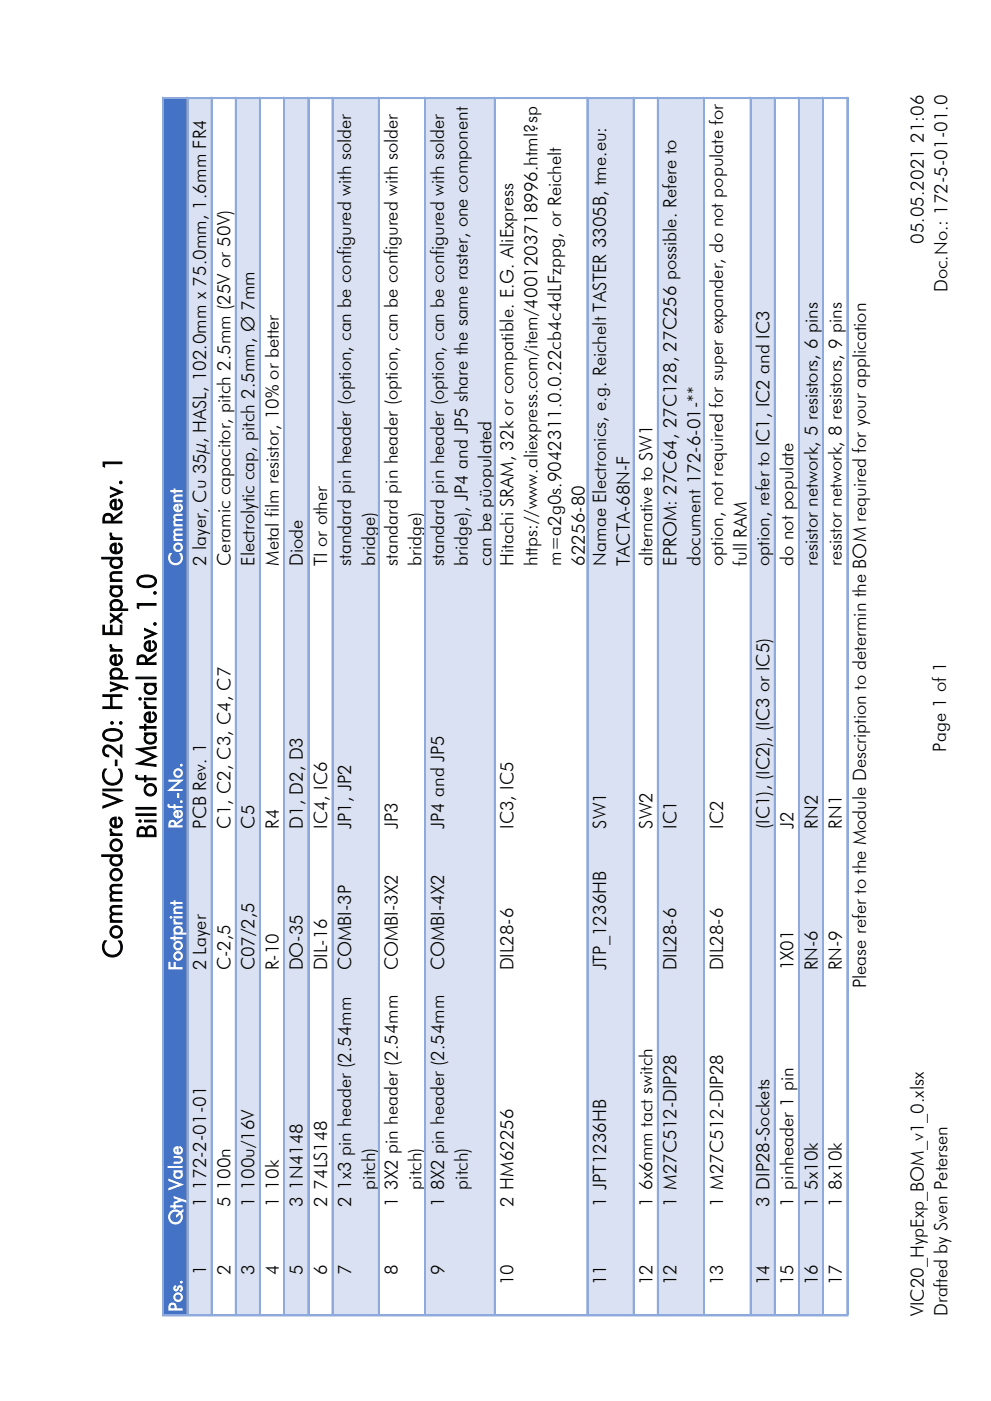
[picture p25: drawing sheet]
<svg xmlns="http://www.w3.org/2000/svg" width="210mm" height="297mm" viewBox="0 0 210 297" stroke-linecap="round" stroke-linejoin="round" font-family="sans-serif">
<defs><g id="words">
<g font-size="5.6">
<text x="33.1" y="177.8" transform="rotate(-90 33.1 177.8)">Bill of Material Rev. 1.0</text>
<text x="25.8" y="203.1" transform="rotate(-90 25.8 203.1)">Commodore VIC-20: Hyper Expander Rev. 1</text>
</g>
<g font-size="3.9">
<text x="195.7" y="51.6" transform="rotate(-90 195.7 51.6)">05.05.2021 21:06</text>
<text x="200.8" y="61.9" transform="rotate(-90 200.8 61.9)">Doc.No.: 172-5-01-01.0</text>
<text x="43.7" y="119.9" transform="rotate(-90 43.7 119.9)">2 layer, Cu 35µ, HASL, 102.0mm x 75.0mm, 1.6mm FR4</text>
<text x="48.8" y="119.9" transform="rotate(-90 48.8 119.9)">Ceramic capacitor, pitch 2.5mm (25V or 50V)</text>
<text x="53.9" y="119.9" transform="rotate(-90 53.9 119.9)">Electrolytic cap, pitch 2.5mm, Ø 7mm</text>
<text x="59.1" y="119.9" transform="rotate(-90 59.1 119.9)">Metal film resistor, 10% or better</text>
<text x="64.2" y="119.9" transform="rotate(-90 64.2 119.9)">Diode</text>
<text x="69.3" y="119.9" transform="rotate(-90 69.3 119.9)">TI or other</text>
<text x="74.4" y="119.9" transform="rotate(-90 74.4 119.9)">standard pin header (option, can be configured with solder</text>
<text x="79.5" y="119.9" transform="rotate(-90 79.5 119.9)">bridge)</text>
<text x="84.3" y="119.9" transform="rotate(-90 84.3 119.9)">standard pin header (option, can be configured with solder</text>
<text x="89.3" y="119.9" transform="rotate(-90 89.3 119.9)">bridge)</text>
<text x="94.1" y="119.9" transform="rotate(-90 94.1 119.9)">standard pin header (option, can be configured with solder</text>
<text x="99.1" y="119.9" transform="rotate(-90 99.1 119.9)">bridge), JP4 and JP5 share the same raster, one component</text>
<text x="104.2" y="119.9" transform="rotate(-90 104.2 119.9)">can be püopulated</text>
<text x="108.8" y="119.9" transform="rotate(-90 108.8 119.9)">Hitachi SRAM, 32k or compatible. E.G. AliExpress</text>
<text x="113.9" y="119.9" transform="rotate(-90 113.9 119.9)">https://www.aliexpress.com/item/4001203718996.html?sp</text>
<text x="118.9" y="119.9" transform="rotate(-90 118.9 119.9)">m=a2g0s.9042311.0.0.22cb4c4dLFzppg, or Reichelt</text>
<text x="123.9" y="119.9" transform="rotate(-90 123.9 119.9)">62256-80</text>
<text x="128.4" y="119.9" transform="rotate(-90 128.4 119.9)">Namae Electronics, e.g. Reichelt TASTER 3305B, tme.eu:</text>
<text x="133.5" y="119.9" transform="rotate(-90 133.5 119.9)">TACTA-68N-F</text>
<text x="138.2" y="119.9" transform="rotate(-90 138.2 119.9)">alternative to SW1</text>
<text x="143.4" y="119.9" transform="rotate(-90 143.4 119.9)">EPROM: 27C64, 27C128, 27C256 possible. Refere to</text>
<text x="148.4" y="119.9" transform="rotate(-90 148.4 119.9)">document 172-6-01-**</text>
<text x="153.2" y="119.9" transform="rotate(-90 153.2 119.9)">option, not required for super expander, do not populate for</text>
<text x="158.2" y="119.9" transform="rotate(-90 158.2 119.9)">full RAM</text>
<text x="163" y="119.9" transform="rotate(-90 163 119.9)">option, refer to IC1, IC2 and IC3</text>
<text x="168.1" y="119.9" transform="rotate(-90 168.1 119.9)">do not populate</text>
<text x="173.3" y="119.9" transform="rotate(-90 173.3 119.9)">resistor network, 5 resistors, 6 pins</text>
<text x="178.4" y="119.9" transform="rotate(-90 178.4 119.9)">resistor network, 8 resistors, 9 pins</text>
<text x="200.4" y="159.3" transform="rotate(-90 200.4 159.3)">Page 1 of 1</text>
<text x="43.7" y="175.6" transform="rotate(-90 43.7 175.6)">PCB Rev. 1</text>
<text x="48.8" y="175.6" transform="rotate(-90 48.8 175.6)">C1, C2, C3, C4, C7</text>
<text x="53.9" y="175.6" transform="rotate(-90 53.9 175.6)">C5</text>
<text x="59.1" y="175.6" transform="rotate(-90 59.1 175.6)">R4</text>
<text x="64.2" y="175.6" transform="rotate(-90 64.2 175.6)">D1, D2, D3</text>
<text x="69.3" y="175.6" transform="rotate(-90 69.3 175.6)">IC4, IC6</text>
<text x="74.4" y="175.6" transform="rotate(-90 74.4 175.6)">JP1, JP2</text>
<text x="84.3" y="175.6" transform="rotate(-90 84.3 175.6)">JP3</text>
<text x="94.1" y="175.6" transform="rotate(-90 94.1 175.6)">JP4 and JP5</text>
<text x="108.8" y="175.6" transform="rotate(-90 108.8 175.6)">IC3, IC5</text>
<text x="128.4" y="175.6" transform="rotate(-90 128.4 175.6)">SW1</text>
<text x="138.2" y="175.6" transform="rotate(-90 138.2 175.6)">SW2</text>
<text x="143.4" y="175.6" transform="rotate(-90 143.4 175.6)">IC1</text>
<text x="153.2" y="175.6" transform="rotate(-90 153.2 175.6)">IC2</text>
<text x="163" y="175.6" transform="rotate(-90 163 175.6)">(IC1), (IC2), (IC3 or IC5)</text>
<text x="168.1" y="175.6" transform="rotate(-90 168.1 175.6)">J2</text>
<text x="173.3" y="175.6" transform="rotate(-90 173.3 175.6)">RN2</text>
<text x="178.4" y="175.6" transform="rotate(-90 178.4 175.6)">RN1</text>
<text x="43.7" y="205.7" transform="rotate(-90 43.7 205.7)">2 Layer</text>
<text x="48.8" y="205.7" transform="rotate(-90 48.8 205.7)">C-2,5</text>
<text x="53.9" y="205.7" transform="rotate(-90 53.9 205.7)">C07/2,5</text>
<text x="59.1" y="205.7" transform="rotate(-90 59.1 205.7)">R-10</text>
<text x="64.2" y="205.7" transform="rotate(-90 64.2 205.7)">DO-35</text>
<text x="69.3" y="205.7" transform="rotate(-90 69.3 205.7)">DIL-16</text>
<text x="74.4" y="205.7" transform="rotate(-90 74.4 205.7)">COMBI-3P</text>
<text x="84.3" y="205.7" transform="rotate(-90 84.3 205.7)">COMBI-3X2</text>
<text x="94.1" y="205.7" transform="rotate(-90 94.1 205.7)">COMBI-4X2</text>
<text x="108.8" y="205.7" transform="rotate(-90 108.8 205.7)">DIL28-6</text>
<text x="128.4" y="205.7" transform="rotate(-90 128.4 205.7)">JTP_1236HB</text>
<text x="143.4" y="205.7" transform="rotate(-90 143.4 205.7)">DIL28-6</text>
<text x="153.2" y="205.7" transform="rotate(-90 153.2 205.7)">DIL28-6</text>
<text x="168.1" y="205.7" transform="rotate(-90 168.1 205.7)">1X01</text>
<text x="173.3" y="205.7" transform="rotate(-90 173.3 205.7)">RN-6</text>
<text x="178.4" y="205.7" transform="rotate(-90 178.4 205.7)">RN-9</text>
<text x="183.5" y="209.4" transform="rotate(-90 183.5 209.4)">Please refer to the Module Description to determin the BOM required for your application</text>
<text x="43.7" y="255.8" transform="rotate(-90 43.7 255.8)">1</text>
<text x="43.7" y="252.1" transform="rotate(-90 43.7 252.1)">172-2-01-01</text>
<text x="48.8" y="255.8" transform="rotate(-90 48.8 255.8)">5</text>
<text x="48.8" y="252.1" transform="rotate(-90 48.8 252.1)">100n</text>
<text x="53.9" y="255.8" transform="rotate(-90 53.9 255.8)">1 100u/16V</text>
<text x="59.1" y="255.8" transform="rotate(-90 59.1 255.8)">1</text>
<text x="59.1" y="252.1" transform="rotate(-90 59.1 252.1)">10k</text>
<text x="64.2" y="255.8" transform="rotate(-90 64.2 255.8)">3 1N4148</text>
<text x="69.3" y="255.8" transform="rotate(-90 69.3 255.8)">2 74LS148</text>
<text x="74.4" y="255.8" transform="rotate(-90 74.4 255.8)">2</text>
<text x="74.4" y="252.1" transform="rotate(-90 74.4 252.1)">1x3 pin header (2.54mm</text>
<text x="79.5" y="252.1" transform="rotate(-90 79.5 252.1)">pitch)</text>
<text x="84.3" y="255.8" transform="rotate(-90 84.3 255.8)">1</text>
<text x="84.3" y="252.1" transform="rotate(-90 84.3 252.1)">3X2 pin header (2.54mm</text>
<text x="89.3" y="252.1" transform="rotate(-90 89.3 252.1)">pitch)</text>
<text x="94.1" y="255.8" transform="rotate(-90 94.1 255.8)">1</text>
<text x="94.1" y="252.1" transform="rotate(-90 94.1 252.1)">8X2 pin header (2.54mm</text>
<text x="99.1" y="252.1" transform="rotate(-90 99.1 252.1)">pitch)</text>
<text x="108.8" y="255.8" transform="rotate(-90 108.8 255.8)">2 HM62256</text>
<text x="128.4" y="255.8" transform="rotate(-90 128.4 255.8)">1 JPT1236HB</text>
<text x="138.2" y="255.8" transform="rotate(-90 138.2 255.8)">1 6x6mm tact switch</text>
<text x="143.4" y="255.8" transform="rotate(-90 143.4 255.8)">1 M27C512-DIP28</text>
<text x="153.2" y="255.8" transform="rotate(-90 153.2 255.8)">1 M27C512-DIP28</text>
<text x="163" y="255.8" transform="rotate(-90 163 255.8)">3 DIP28-Sockets</text>
<text x="168.1" y="255.8" transform="rotate(-90 168.1 255.8)">1 pinheader 1 pin</text>
<text x="173.3" y="255.8" transform="rotate(-90 173.3 255.8)">1 5x10k</text>
<text x="178.4" y="255.8" transform="rotate(-90 178.4 255.8)">1 8x10k</text>
<text x="43.7" y="270.1" transform="rotate(-90 43.7 270.1)">1</text>
<text x="48.8" y="270.1" transform="rotate(-90 48.8 270.1)">2</text>
<text x="53.9" y="270.1" transform="rotate(-90 53.9 270.1)">3</text>
<text x="59.1" y="270.1" transform="rotate(-90 59.1 270.1)">4</text>
<text x="64.2" y="270.1" transform="rotate(-90 64.2 270.1)">5</text>
<text x="69.3" y="270.1" transform="rotate(-90 69.3 270.1)">6</text>
<text x="74.4" y="270.1" transform="rotate(-90 74.4 270.1)">7</text>
<text x="84.3" y="270.1" transform="rotate(-90 84.3 270.1)">8</text>
<text x="94.1" y="270.1" transform="rotate(-90 94.1 270.1)">9</text>
<text x="108.8" y="272.4" transform="rotate(-90 108.8 272.4)">10</text>
<text x="128.4" y="272.4" transform="rotate(-90 128.4 272.4)">11</text>
<text x="138.2" y="272.4" transform="rotate(-90 138.2 272.4)">12</text>
<text x="143.4" y="272.4" transform="rotate(-90 143.4 272.4)">12</text>
<text x="153.2" y="272.4" transform="rotate(-90 153.2 272.4)">13</text>
<text x="163" y="272.4" transform="rotate(-90 163 272.4)">14</text>
<text x="168.1" y="272.4" transform="rotate(-90 168.1 272.4)">15</text>
<text x="173.3" y="272.4" transform="rotate(-90 173.3 272.4)">16</text>
<text x="178.4" y="272.4" transform="rotate(-90 178.4 272.4)">17</text>
<text x="195.7" y="278.9" transform="rotate(-90 195.7 278.9)">VIC20_HypExp_BOM_v1_0.xlsx</text>
<text x="200.8" y="278.9" transform="rotate(-90 200.8 278.9)">Drafted by Sven Petersen</text>
</g>
<g font-size="3.9" fill="#fff">
<text x="38.6" y="119.9" transform="rotate(-90 38.6 119.9)">Comment</text>
<text x="38.6" y="175.6" transform="rotate(-90 38.6 175.6)">Ref.-No.</text>
<text x="38.6" y="205.7" transform="rotate(-90 38.6 205.7)">Footprint</text>
<text x="38.6" y="259.6" transform="rotate(-90 38.6 259.6)">Qty Value</text>
<text x="38.6" y="278" transform="rotate(-90 38.6 278)">Pos.</text>
</g>
</g></defs>
<path d="M34.6 20.7h5.2v257.9h-5.2z" fill-rule="evenodd" fill="#4472c4"/>
<g fill="#d9e1f2">
<path d="M39.8 20.7h5.1v257.9h-5.1z" fill-rule="evenodd"/>
<path d="M50 20.7h5.2v257.9h-5.2z" fill-rule="evenodd"/>
<path d="M60.2 20.7h5.2v257.9h-5.2z" fill-rule="evenodd"/>
<path d="M70.5 20.7h9.9v257.9h-9.9z" fill-rule="evenodd"/>
<path d="M90.1 20.7h14.8v257.9h-14.8z" fill-rule="evenodd"/>
<path d="M124.5 20.7h9.8v257.9h-9.8z" fill-rule="evenodd"/>
<path d="M139.4 20.7h9.9v257.9h-9.9z" fill-rule="evenodd"/>
<path d="M159.1 20.7h5.1v257.9h-5.1z" fill-rule="evenodd"/>
<path d="M169.3 20.7h5.2v257.9h-5.2z" fill-rule="evenodd"/>
</g>
<g fill="none" stroke="#8ea9db" stroke-width=".21">
<path d="M34.5 20.6v258M34.8 20.9h144.9M39.6 20.6v258M44.7 20.6v258M49.9 20.6v258M55 20.6v258M60.1 20.6v258M65.2 20.6v258M70.3 20.6v258M80.2 20.6v258M90 20.6v258M104.7 20.6v258"/>
<path d="M124.3 20.6v258M134.2 20.6v258M139.3 20.6v258M149.1 20.6v258M158.9 20.6v258M164.1 20.6v258M169.2 20.6v258M174.3 20.6v258M179.4 20.6v258M34.5 278.9h145.2"/>
</g>
<g fill="none" stroke="#8ea9db" stroke-width=".34">
<path d="M34.8 20.7h144.9M39.8 20.6v258M44.9 20.6v258M50 20.6v258M55.1 20.6v258M60.2 20.6v258M65.4 20.6v258M70.5 20.6v258M80.3 20.6v258M90.1 20.6v258M104.9 20.6v258M124.5 20.6v258"/>
<path d="M134.3 20.6v258M139.4 20.6v258M149.3 20.6v258M159.1 20.6v258M164.2 20.6v258M169.3 20.6v258M174.4 20.6v258M179.6 20.6v258M34.5 278.8h145.2"/>
</g>
<path d="M34.6 20.6v258" fill="none" stroke="#8ea9db" stroke-width=".35"/>
<use href="#words"/>
</svg>
